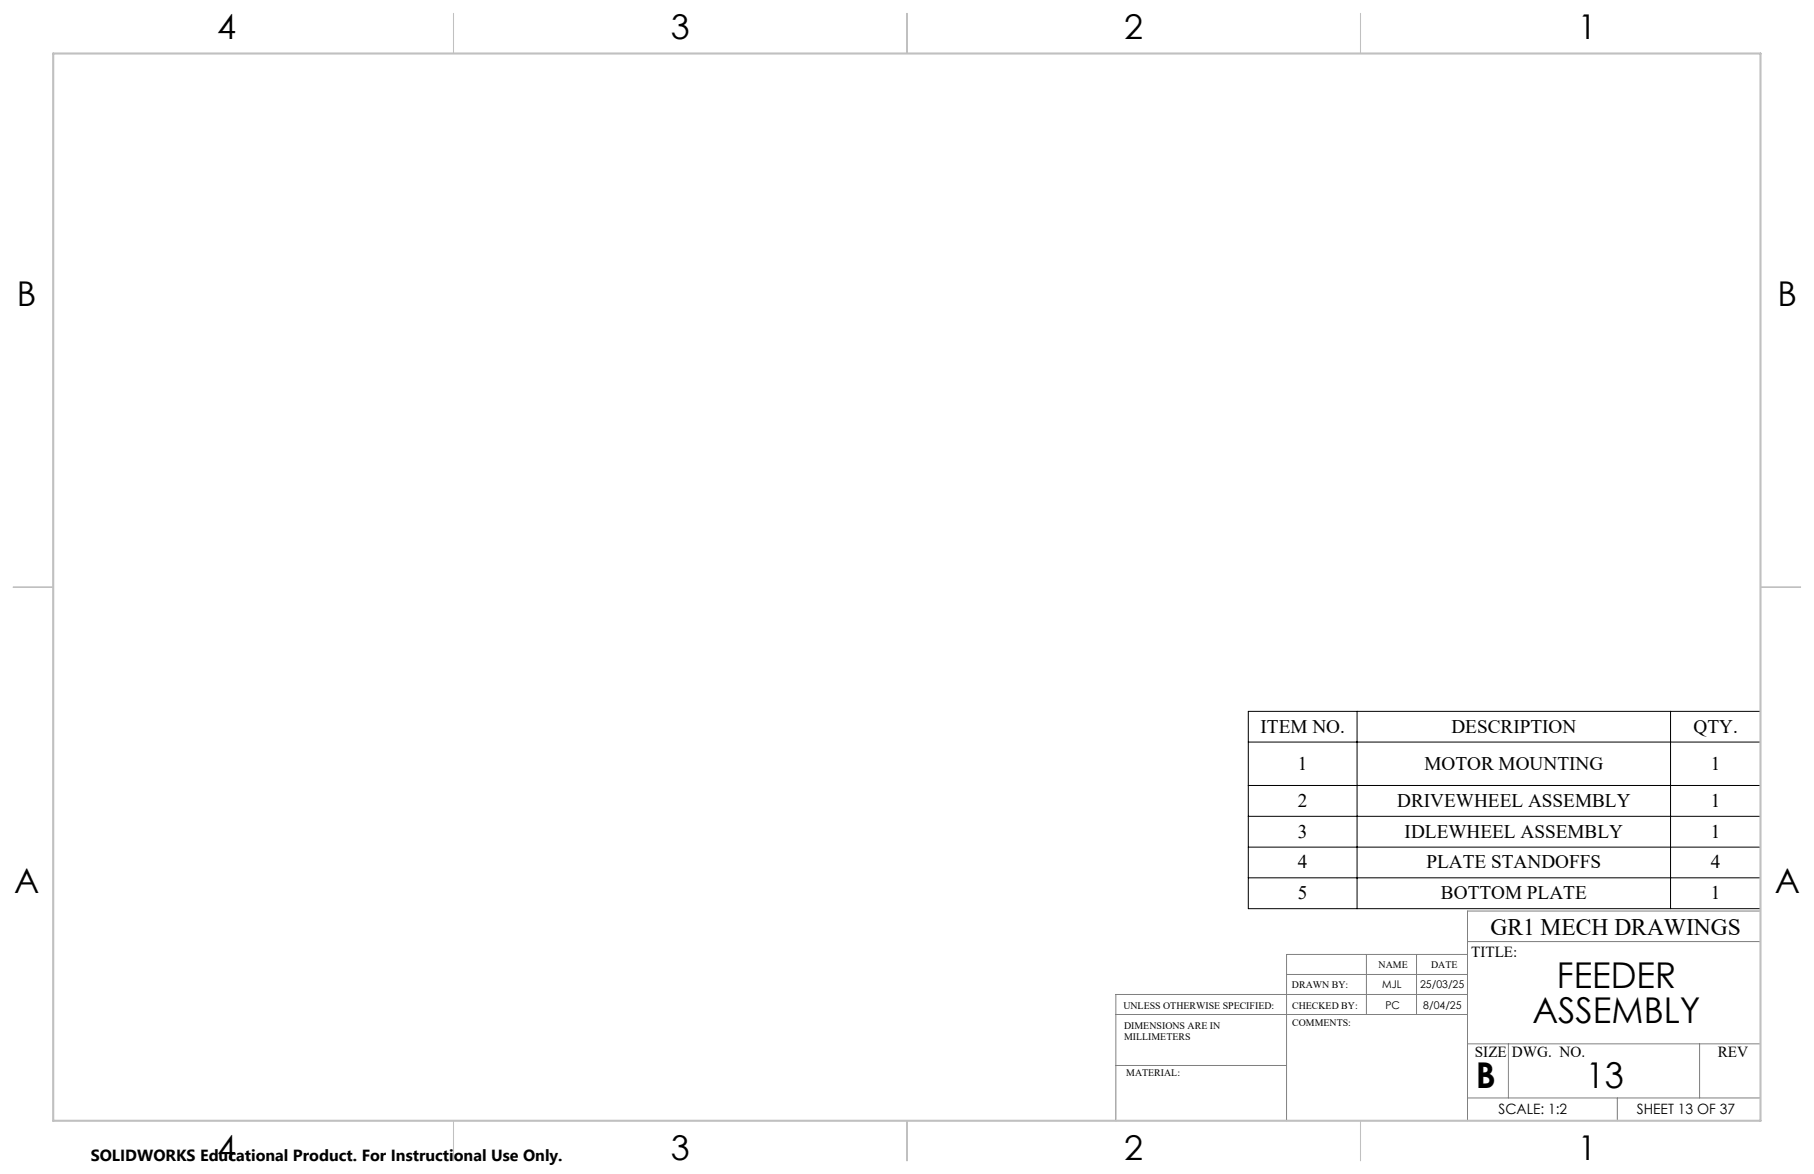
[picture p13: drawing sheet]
<svg xmlns="http://www.w3.org/2000/svg" width="432mm" height="279mm" viewBox="0 0 432 279" stroke-linecap="round" stroke-linejoin="round" font-family="sans-serif">
<defs><g id="words">
<g font-size="8.5">
<text x="370.6" y="235.2">FEEDER</text>
<text x="364.8" y="243.4">ASSEMBLY</text>
<text x="351.3" y="259">B</text>
<text x="377.5" y="258.9">13</text>
</g>
<g font-size="8.1">
<text x="51.7" y="9.3">4</text>
<text x="159.7" y="9.3">3</text>
<text x="267.6" y="9.3">2</text>
<text x="375.6" y="9.3">1</text>
<text x="4" y="72.8">B</text>
<text x="423.1" y="72.8">B</text>
<text x="3.3" y="212.5">A</text>
<text x="422.4" y="212.5">A</text>
<text x="51.7" y="276">4</text>
<text x="159.7" y="276">3</text>
<text x="267.6" y="276">2</text>
<text x="375.6" y="276">1</text>
</g>
<text font-size="5.6" x="354.8" y="222.6">GR1 MECH DRAWINGS</text>
<g font-size="4.6">
<text x="300.1" y="174.4">ITEM NO.</text>
<text x="345.5" y="174.4">DESCRIPTION</text>
<text x="403.1" y="174.4">QTY.</text>
<text x="309" y="183.2">1</text>
<text x="339.1" y="183.2">MOTOR MOUNTING</text>
<text x="407.2" y="183.2">1</text>
<text x="309" y="192">2</text>
<text x="332.6" y="192">DRIVEWHEEL ASSEMBLY</text>
<text x="407.2" y="192">1</text>
<text x="309" y="199.4">3</text>
<text x="334.4" y="199.4">IDLEWHEEL ASSEMBLY</text>
<text x="407.2" y="199.4">1</text>
<text x="309" y="206.7">4</text>
<text x="339.6" y="206.7">PLATE STANDOFFS</text>
<text x="407.2" y="206.7">4</text>
<text x="309" y="214">5</text>
<text x="343" y="214">BOTTOM PLATE</text>
<text x="407.2" y="214">1</text>
</g>
<text font-size="3.8" x="21.6" y="276.3">SOLIDWORKS Educational Product. For Instructional Use Only.</text>
<g font-size="3.7">
<text x="350.2" y="227.8">TITLE:</text>
<text x="351.1" y="251.4">SIZE</text>
<text x="359.9" y="251.5">DWG. NO.</text>
<text x="408.9" y="251.6">REV</text>
</g>
<g font-size="3.4">
<text x="356.7" y="265.2">SCALE: 1:2</text>
<text x="389.6" y="265.2">SHEET 13 OF 37</text>
</g>
<g font-size="2.5">
<text x="329" y="235.1">MJL</text>
<text x="338.1" y="235.2">25/03/25</text>
<text x="329.8" y="240">PC</text>
<text x="338.8" y="240">8/04/25</text>
</g>
<g font-size="2.4">
<text x="328.1" y="230.4">NAME</text>
<text x="340.6" y="230.4">DATE</text>
<text x="307.5" y="235.2">DRAWN BY:</text>
<text x="267.4" y="240.1">UNLESS OTHERWISE SPECIFIED:</text>
<text x="267.6" y="244.8">DIMENSIONS ARE IN</text>
<text x="307.6" y="240">CHECKED BY:</text>
<text x="307.6" y="244.1">COMMENTS:</text>
<text x="267.6" y="247.5">MILLIMETERS</text>
<text x="268.1" y="256.2">MATERIAL:</text>
</g>
</g></defs>
<path d="M297.1 169.3h122v47h-122zM297.1 176.6h122M323 169.3v47M397.7 169.3v47M297.1 186.9h122M297.1 194.3h122M297.1 201.6h122M297.1 208.9h122" fill="none" stroke="#000" stroke-width=".24"/>
<g fill="none" stroke="#808080" stroke-width=".24">
<path d="M419.1 216.8h-69.8v49.9M306.2 231.9h43.1M325.3 227.2v14.2M337.2 227.2v14.2M349.3 236.7h-83.7v30M349.3 227.2h-43.1v39.5M349.3 224.1h69.8M265.6 241.4h83.7M265.6 253.6h40.6M349.3 248.4h69.8M359.1 248.4v12.9M404.6 248.4v12.9"/>
<path d="M349.3 261.3h69.8M385 261.3v5.4"/>
</g>
<path d="M107.9 3.2v9.5M215.9 3.2v9.5M323.8 3.2v9.5M3.1 139.7h9.6M419.1 139.7h9.5M107.9 266.7v9.6M215.9 266.7v9.6M323.8 266.7v9.6" fill="none" stroke="#c0c0c0" stroke-width=".25"/>
<path d="M12.7 12.7h406.4v254h-406.4z" fill="none" stroke="#c0c0c0" stroke-width=".5"/>
<use href="#words"/>
</svg>
